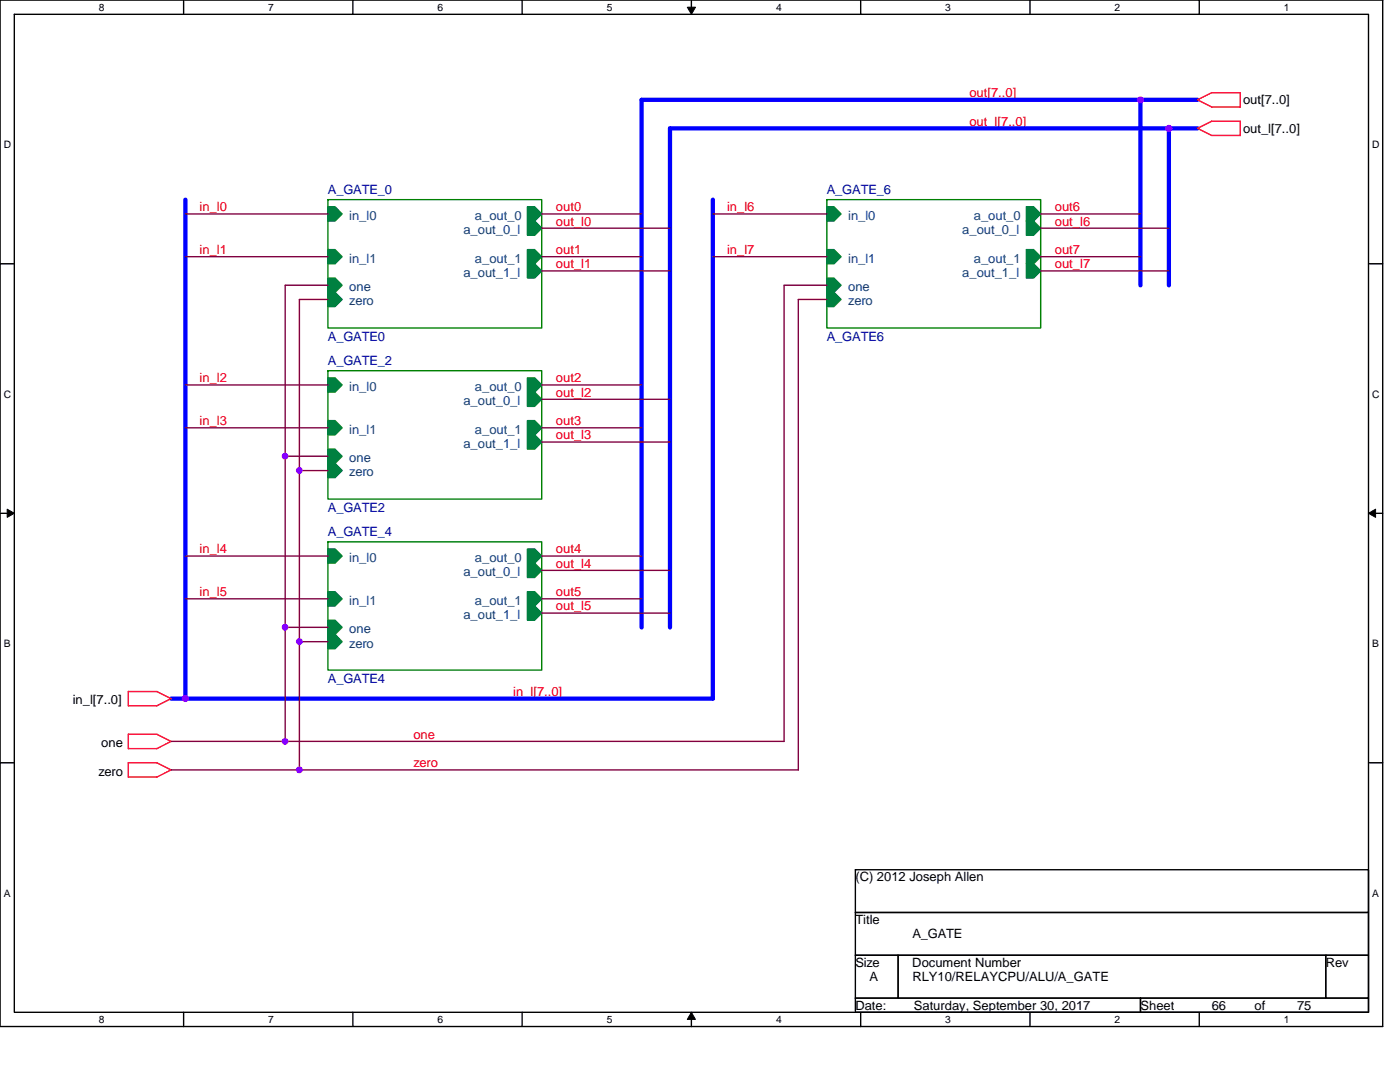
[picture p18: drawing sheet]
<svg xmlns="http://www.w3.org/2000/svg" width="279mm" height="216mm" viewBox="0 0 279 216" stroke-linecap="round" stroke-linejoin="round" font-family="sans-serif">
<defs><g id="words">
<g font-size="2.6" fill="#f00">
<text x="193.5" y="19.4">out[7..0]</text>
<text x="193.5" y="25.1">out_l[7..0]</text>
<text x="39.8" y="42.1">in_l0</text>
<text x="111" y="45">out_l0</text>
<text x="111" y="42.1">out0</text>
<text x="145.1" y="42.1">in_l6</text>
<text x="210.5" y="45">out_l6</text>
<text x="210.5" y="42.1">out6</text>
<text x="39.8" y="50.7">in_l1</text>
<text x="111" y="53.5">out_l1</text>
<text x="111" y="50.7">out1</text>
<text x="145.1" y="50.7">in_l7</text>
<text x="210.5" y="53.5">out_l7</text>
<text x="210.5" y="50.7">out7</text>
<text x="39.8" y="76.3">in_l2</text>
<text x="111" y="76.3">out2</text>
<text x="111" y="79.1">out_l2</text>
<text x="39.8" y="84.8">in_l3</text>
<text x="111" y="87.7">out_l3</text>
<text x="111" y="84.8">out3</text>
<text x="39.8" y="110.4">in_l4</text>
<text x="111" y="113.3">out_l4</text>
<text x="111" y="110.4">out4</text>
<text x="39.8" y="119">in_l5</text>
<text x="111" y="119">out5</text>
<text x="111" y="121.8">out_l5</text>
<text x="102.4" y="138.9">in_l[7..0]</text>
<text x="82.5" y="147.4">one</text>
<text x="82.5" y="153.1">zero</text>
</g>
<g font-size="2.6">
<text x="248.1" y="20.8">out[7..0]</text>
<text x="248.1" y="26.5">out_l[7..0]</text>
<text x="14.5" y="140.6">in_l[7..0]</text>
<text x="20.2" y="149.1">one</text>
<text x="19.6" y="154.8">zero</text>
<text x="170.7" y="175.9">(C) 2012 Joseph Allen</text>
<text x="170.7" y="184.4">Title</text>
<text x="182.1" y="187.2">A_GATE</text>
<text x="170.7" y="192.9">Size</text>
<text x="173.5" y="195.8">A</text>
<text x="182.1" y="192.9">Document Number</text>
<text x="182.1" y="195.8">RLY10/RELAYCPU/ALU/A_GATE</text>
<text x="264.6" y="192.9">Rev</text>
<text x="170.7" y="201.5">Date:</text>
<text x="182.4" y="201.5">Saturday, September 30, 2017</text>
<text x="227.6" y="201.5">Sheet</text>
<text x="241.8" y="201.5">66</text>
<text x="250.4" y="201.5">of</text>
<text x="258.9" y="201.5">75</text>
</g>
<g font-size="2.6" fill="#000080">
<text x="65.4" y="38.7">A_GATE_0</text>
<text x="165" y="38.7">A_GATE_6</text>
<text x="65.4" y="68">A_GATE0</text>
<text x="165" y="68">A_GATE6</text>
<text x="65.4" y="72.9">A_GATE_2</text>
<text x="65.4" y="102.2">A_GATE2</text>
<text x="65.4" y="107">A_GATE_4</text>
<text x="65.4" y="136.3">A_GATE4</text>
</g>
<g font-size="2.6" fill="#004080">
<text x="69.7" y="43.9">in_l0</text>
<text x="92.5" y="46.7">a_out_0_l</text>
<text x="94.8" y="43.9">a_out_0</text>
<text x="169.3" y="43.9">in_l0</text>
<text x="192" y="46.7">a_out_0_l</text>
<text x="194.4" y="43.9">a_out_0</text>
<text x="69.7" y="52.4">in_l1</text>
<text x="94.8" y="52.4">a_out_1</text>
<text x="169.3" y="52.4">in_l1</text>
<text x="194.4" y="52.4">a_out_1</text>
<text x="69.7" y="58.1">one</text>
<text x="92.5" y="55.2">a_out_1_l</text>
<text x="169.3" y="58.1">one</text>
<text x="192" y="55.2">a_out_1_l</text>
<text x="69.7" y="60.9">zero</text>
<text x="169.3" y="60.9">zero</text>
<text x="69.7" y="78">in_l0</text>
<text x="94.8" y="78">a_out_0</text>
<text x="92.5" y="80.8">a_out_0_l</text>
<text x="69.7" y="86.5">in_l1</text>
<text x="92.5" y="89.4">a_out_1_l</text>
<text x="94.8" y="86.5">a_out_1</text>
<text x="69.7" y="92.2">one</text>
<text x="69.7" y="95.1">zero</text>
<text x="69.7" y="112.1">in_l0</text>
<text x="94.8" y="112.1">a_out_0</text>
<text x="92.5" y="115">a_out_0_l</text>
<text x="69.7" y="120.7">in_l1</text>
<text x="92.5" y="123.5">a_out_1_l</text>
<text x="94.8" y="120.7">a_out_1</text>
<text x="69.7" y="126.3">one</text>
<text x="69.7" y="129.2">zero</text>
</g>
<g font-size="2">
<text x="19.7" y="2.1">8</text>
<text x="53.5" y="2.1">7</text>
<text x="87.3" y="2.1">6</text>
<text x="121.1" y="2.1">5</text>
<text x="154.9" y="2.1">4</text>
<text x="188.7" y="2.1">3</text>
<text x="222.4" y="2.1">2</text>
<text x="256.2" y="2.1">1</text>
<text x=".7" y="29.6">D</text>
<text x="273.8" y="29.6">D</text>
<text x=".7" y="79.4">C</text>
<text x="273.8" y="79.4">C</text>
<text x=".7" y="129.2">B</text>
<text x="273.8" y="129.2">B</text>
<text x=".7" y="178.9">A</text>
<text x="273.8" y="178.9">A</text>
<text x="19.7" y="204.1">8</text>
<text x="53.5" y="204.1">7</text>
<text x="87.3" y="204.1">6</text>
<text x="121.1" y="204.1">5</text>
<text x="154.9" y="204.1">4</text>
<text x="188.7" y="204.1">3</text>
<text x="222.4" y="204.1">2</text>
<text x="256.2" y="204.1">1</text>
</g>
</g></defs>
<path d="M0 0h275.9v204.8h-275.9zM2.9 2.9h270.2v199.1h-270.2z" fill="none" stroke="#000" stroke-width=".28"/>
<g fill="#fff">
<path d="M19.7 .3h1.2v2.3h-1.2z"/>
<path d="M19.7 202.3h1.2v2.3h-1.2z"/>
</g>
<path d="M36.6 0v2.9M36.6 202v2.8" fill="none" stroke="#000" stroke-width=".28"/>
<g fill="#fff">
<path d="M53.5 .3h1.2v2.3h-1.2z"/>
<path d="M53.5 202.3h1.2v2.3h-1.2z"/>
</g>
<path d="M70.4 0v2.9M70.4 202v2.8" fill="none" stroke="#000" stroke-width=".28"/>
<g fill="#fff">
<path d="M87.3 .3h1.2v2.3h-1.2z"/>
<path d="M87.3 202.3h1.2v2.3h-1.2z"/>
</g>
<path d="M104.2 0v2.9M104.2 202v2.8" fill="none" stroke="#000" stroke-width=".28"/>
<g fill="#fff">
<path d="M121.1 .3h1.1v2.3h-1.1z"/>
<path d="M121.1 202.3h1.1v2.3h-1.1z"/>
</g>
<path d="M138 0v2.9M138 202v2.8" fill="none" stroke="#000" stroke-width=".28"/>
<path d="M137.2 1.4h1.6l-.8 1.5zM138 202l.8 1.4h-1.6z" fill="#000" stroke="#000" stroke-width=".2"/>
<g fill="#fff">
<path d="M154.9 .3h1.1v2.3h-1.1z"/>
<path d="M154.9 202.3h1.1v2.3h-1.1z"/>
</g>
<path d="M171.8 0v2.9M171.8 202v2.8" fill="none" stroke="#000" stroke-width=".28"/>
<g fill="#fff">
<path d="M188.7 .3h1.1v2.3h-1.1z"/>
<path d="M188.7 202.3h1.1v2.3h-1.1z"/>
</g>
<path d="M205.5 0v2.9M205.5 202v2.8" fill="none" stroke="#000" stroke-width=".28"/>
<g fill="#fff">
<path d="M222.4 .3h1.2v2.3h-1.2z"/>
<path d="M222.4 202.3h1.2v2.3h-1.2z"/>
</g>
<path d="M239.3 0v2.9M239.3 202v2.8" fill="none" stroke="#000" stroke-width=".28"/>
<g fill="#fff">
<path d="M256.2 .3h1.2v2.3h-1.2z"/>
<path d="M256.2 202.3h1.2v2.3h-1.2z"/>
<path d="M.7 27.7h1.5v2.3h-1.5z"/>
<path d="M273.8 27.7h1.5v2.3h-1.5z"/>
<path d="M.7 77.5h1.5v2.3h-1.5z"/>
<path d="M273.8 77.5h1.5v2.3h-1.5z"/>
</g>
<path d="M0 52.6h2.9M273.1 52.6h2.8" fill="none" stroke="#000" stroke-width=".28"/>
<g fill="#fff">
<path d="M.7 127.3h1.4v2.3h-1.4z"/>
<path d="M273.8 127.3h1.4v2.3h-1.4z"/>
</g>
<path d="M0 102.4h2.9M273.1 102.4h2.8" fill="none" stroke="#000" stroke-width=".28"/>
<path d="M1.4 101.6l1.5 .8-1.5 .8zM273.1 102.4l1.4-.8v1.6z" fill="#000" stroke="#000" stroke-width=".2"/>
<g fill="#fff">
<path d="M.7 177.1h1.4v2.3h-1.4z"/>
<path d="M273.8 177.1h1.4v2.3h-1.4z"/>
</g>
<path d="M0 152.2h2.9M273.1 152.2h2.8M170.7 173.5h102.4v8.6h-102.4zM170.7 182.1h102.4v8.5h-102.4zM170.7 190.6h8.5v8.6h-8.5zM170.7 199.2h56.9v2.8h-56.9zM179.2 190.6h85.4v8.6h-85.4zM227.6 199.2h45.5v2.8h-45.5zM264.6 190.6h8.5v8.6h-8.5z" fill="none" stroke="#000" stroke-width=".28"/>
<path d="M65.4 39.8h42.7v25.6h-42.7zM165 39.8h42.7v25.6h-42.7zM65.4 74h42.7v25.6h-42.7zM65.4 108.1h42.7v25.6h-42.7z" fill="none" stroke="#008000" stroke-width=".28"/>
<g fill="#008040" stroke="#008040" stroke-width=".28">
<path d="M105.3 41.3h1.4l1.4 1.4-1.4 1.4h-1.4z" fill-rule="evenodd"/>
<path d="M105.3 44.1h1.4l1.4 1.4-1.4 1.4h-1.4z" fill-rule="evenodd"/>
<path d="M105.3 52.6h1.4l1.4 1.5-1.4 1.4h-1.4z" fill-rule="evenodd"/>
<path d="M105.3 49.8h1.4l1.4 1.4-1.4 1.4h-1.4z" fill-rule="evenodd"/>
<path d="M65.4 55.5h1.5l1.4 1.4-1.4 1.4h-1.5z" fill-rule="evenodd"/>
<path d="M65.4 58.3h1.5l1.4 1.5-1.4 1.4h-1.5z" fill-rule="evenodd"/>
<path d="M65.4 41.3h1.5l1.4 1.4-1.4 1.4h-1.5z" fill-rule="evenodd"/>
<path d="M65.4 49.8h1.5l1.4 1.4-1.4 1.4h-1.5z" fill-rule="evenodd"/>
<path d="M105.3 75.4h1.4l1.4 1.4-1.4 1.5h-1.4z" fill-rule="evenodd"/>
<path d="M105.3 78.3h1.4l1.4 1.4-1.4 1.4h-1.4z" fill-rule="evenodd"/>
<path d="M105.3 86.8h1.4l1.4 1.4-1.4 1.4h-1.4z" fill-rule="evenodd"/>
<path d="M105.3 83.9h1.4l1.4 1.5-1.4 1.4h-1.4z" fill-rule="evenodd"/>
<path d="M65.4 89.6h1.5l1.4 1.4-1.4 1.5h-1.5z" fill-rule="evenodd"/>
<path d="M65.4 92.5h1.5l1.4 1.4-1.4 1.4h-1.5z" fill-rule="evenodd"/>
<path d="M65.4 75.4h1.5l1.4 1.4-1.4 1.5h-1.5z" fill-rule="evenodd"/>
<path d="M65.4 83.9h1.5l1.4 1.5-1.4 1.4h-1.5z" fill-rule="evenodd"/>
<path d="M105.3 109.5h1.4l1.4 1.5-1.4 1.4h-1.4z" fill-rule="evenodd"/>
<path d="M105.3 112.4h1.4l1.4 1.4-1.4 1.4h-1.4z" fill-rule="evenodd"/>
<path d="M105.3 120.9h1.4l1.4 1.4-1.4 1.5h-1.4z" fill-rule="evenodd"/>
<path d="M105.3 118.1h1.4l1.4 1.4-1.4 1.4h-1.4z" fill-rule="evenodd"/>
<path d="M65.4 123.8h1.5l1.4 1.4-1.4 1.4h-1.5z" fill-rule="evenodd"/>
<path d="M65.4 126.6h1.5l1.4 1.4-1.4 1.5h-1.5z" fill-rule="evenodd"/>
<path d="M65.4 109.5h1.5l1.4 1.5-1.4 1.4h-1.5z" fill-rule="evenodd"/>
<path d="M65.4 118.1h1.5l1.4 1.4-1.4 1.4h-1.5z" fill-rule="evenodd"/>
<path d="M204.8 41.3h1.5l1.4 1.4-1.4 1.4h-1.5z" fill-rule="evenodd"/>
<path d="M204.8 44.1h1.5l1.4 1.4-1.4 1.4h-1.5z" fill-rule="evenodd"/>
<path d="M204.8 52.6h1.5l1.4 1.5-1.4 1.4h-1.5z" fill-rule="evenodd"/>
<path d="M204.8 49.8h1.5l1.4 1.4-1.4 1.4h-1.5z" fill-rule="evenodd"/>
<path d="M165 55.5h1.4l1.5 1.4-1.5 1.4h-1.4z" fill-rule="evenodd"/>
<path d="M165 58.3h1.4l1.5 1.5-1.5 1.4h-1.4z" fill-rule="evenodd"/>
<path d="M165 41.3h1.4l1.5 1.4-1.5 1.4h-1.4z" fill-rule="evenodd"/>
<path d="M165 49.8h1.4l1.5 1.4-1.5 1.4h-1.4z" fill-rule="evenodd"/>
</g>
<path d="M227.6 19.9v37M239 19.9h-111v105.3M37 39.8v99.6M142.3 39.8v99.6M233.3 25.6v31.3M239 25.6h-105.3v99.6M34.1 139.4h108.2" fill="none" stroke="#00f" stroke-width=".85"/>
<g fill="none" stroke="#f00" stroke-width=".28">
<path d="M241.8 18.5h5.7v2.9h-5.7l-2.8-1.5M241.9 18.5l-2.9 1.4M241.8 24.2h5.7v2.9l-5.7-.1-2.8-1.4M241.9 24.2l-2.9 1.4M25.6 138v2.8h5.7M25.6 138h5.7M31.3 138l2.9 1.4M34.1 139.4l-2.8 1.4M25.6 152.2h5.7M25.6 152.2v2.8l5.7 .1 2.8-1.5M25.6 146.5v2.9h5.7l2.8-1.5M25.6 146.5h5.7"/>
<path d="M31.3 152.2l2.9 1.4M31.3 146.5l2.9 1.5"/>
</g>
<g fill="none" stroke="#800040" stroke-width=".28">
<path d="M37 42.7h28.5M37 51.2h28.5M65.5 59.8h-5.7v93.8M65.5 56.9h-8.6v91.1M108.1 42.7h20M108.1 45.5h25.6M108.1 51.2h20M108.1 54.1h25.6M142.3 42.7h22.7M142.3 51.2h22.7M165 59.8h-5.7v93.8M165 56.9h-8.5v91.1"/>
<path d="M207.7 42.7h19.9M207.7 45.5h25.6M207.7 51.2h19.9M207.7 54.1h25.6M37 76.8h28.5M108.1 76.8h20M108.1 79.7h25.6M37 85.4h28.5M56.9 91h8.6M59.8 93.9h5.7M108.1 85.4h20M108.1 88.2h25.6"/>
<path d="M37 111h28.5M37 119.5h28.5M108.1 111h20M108.1 113.8h25.6M108.1 119.5h20M56.9 125.2h8.6M59.8 128h5.7M108.1 122.3h25.6M34.1 147.9h122.4M34.1 153.6h125.2"/>
</g>
<g fill="#f0f" stroke="#f0f" stroke-width=".28">
<circle cx="56.9" cy="147.9" r=".55"/>
<circle cx="59.7" cy="153.6" r=".57"/>
<circle cx="56.9" cy="91" r=".55"/>
<circle cx="59.7" cy="93.9" r=".57"/>
<circle cx="56.9" cy="125.2" r=".56"/>
<circle cx="59.7" cy="128" r=".56"/>
<circle cx="227.6" cy="19.9" r=".55"/>
<circle cx="233.3" cy="25.6" r=".56"/>
<circle cx="37" cy="139.4" r=".57"/>
</g>
<use href="#words"/>
</svg>
